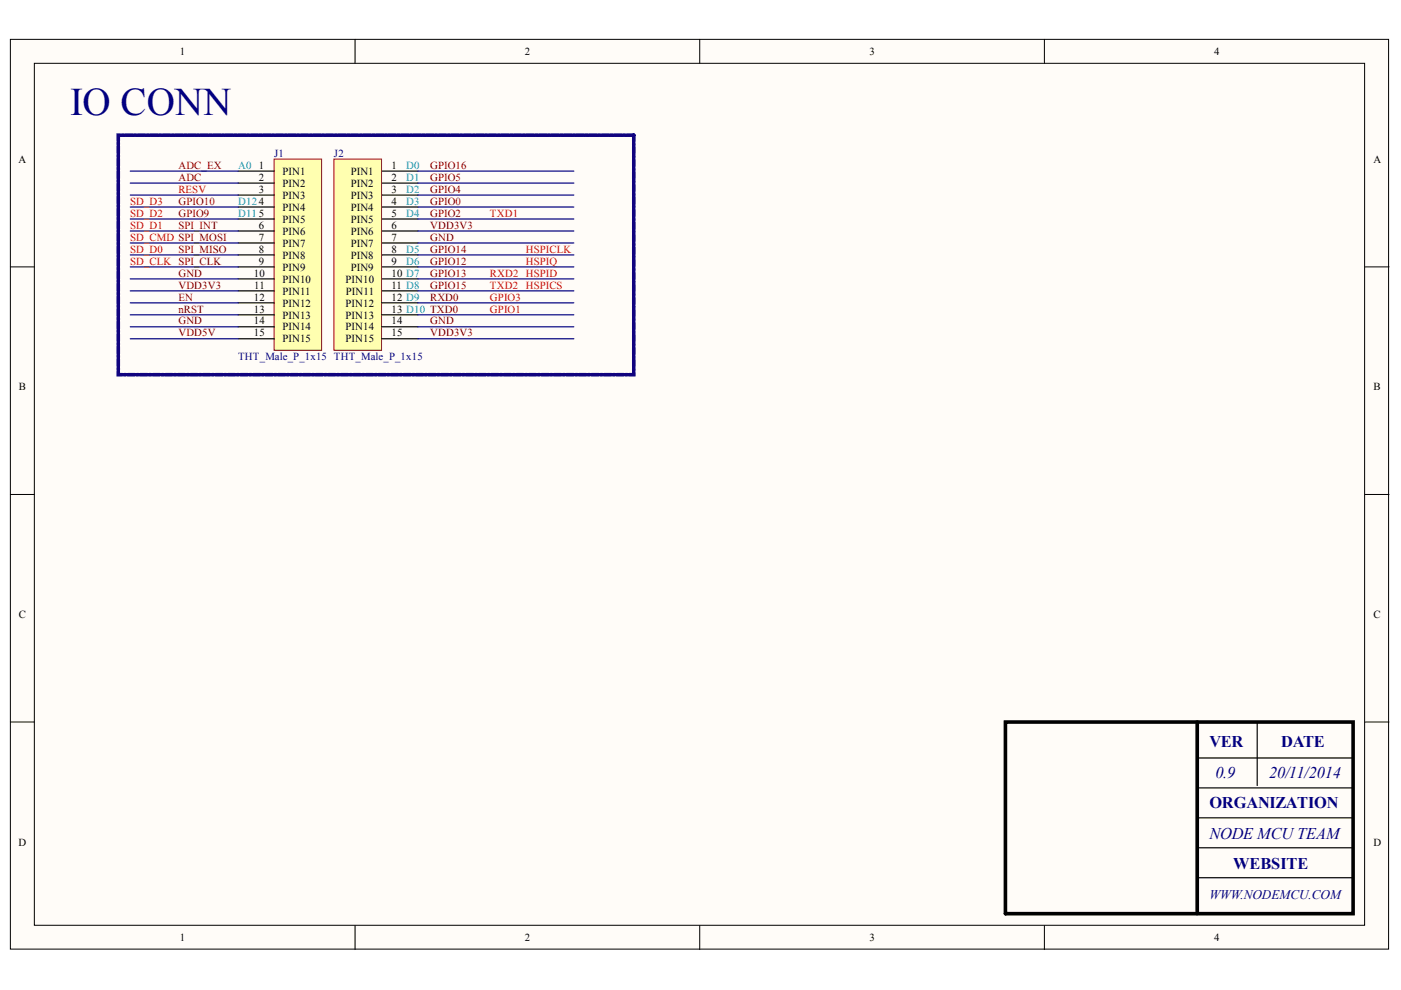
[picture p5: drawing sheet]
<svg xmlns="http://www.w3.org/2000/svg" width="297mm" height="210mm" viewBox="0 0 297 210" stroke-linecap="round" stroke-linejoin="round" font-family="sans-serif">
<defs><g id="words">
<text font-size="8.3" fill="#000080" x="14.9" y="24.3">IO CONN</text>
<g font-size="3.5" fill="#000080">
<text x="256.4" y="158.4">VER</text>
<text x="271.6" y="158.4">DATE</text>
<text x="257.7" y="164.9">0.9</text>
<text x="269.1" y="164.9">20/11/2014</text>
<text x="256.4" y="171.4">ORGANIZATION</text>
<text x="256.4" y="177.8">NODE MCUTEAM</text>
<text x="261.5" y="184.3">WEBSITE</text>
</g>
<text font-size="2.8" fill="#000080" x="256.4" y="190.6">WWW.NODEMCU.COM</text>
<g font-size="2.3">
<text x="38.2" y="11.7">1</text>
<text x="111.2" y="11.7">2</text>
<text x="184.3" y="11.7">3</text>
<text x="257.4" y="11.7">4</text>
<text x="3.9" y="34.5">A</text>
<text x="54.9" y="35.8">1</text>
<text x="83" y="35.8">1</text>
<text x="291.2" y="34.5">A</text>
<text x="54.9" y="38.3">2</text>
<text x="54.9" y="40.8">3</text>
<text x="59.9" y="37">PIN1</text>
<text x="59.9" y="39.6">PIN2</text>
<text x="74.4" y="37">PIN1</text>
<text x="74.4" y="39.6">PIN2</text>
<text x="83" y="38.3">2</text>
<text x="83" y="40.8">3</text>
<text x="54.9" y="46">5</text>
<text x="59.9" y="42.1">PIN3</text>
<text x="59.9" y="44.7">PIN4</text>
<text x="59.9" y="47.2">PIN5</text>
<text x="74.4" y="42.1">PIN3</text>
<text x="74.4" y="44.7">PIN4</text>
<text x="74.4" y="47.2">PIN5</text>
<text x="83" y="43.4">4</text>
<text x="83" y="46">5</text>
<text x="54.9" y="48.5">6</text>
<text x="54.9" y="51">7</text>
<text x="54.9" y="53.6">8</text>
<text x="59.9" y="49.8">PIN6</text>
<text x="59.9" y="52.3">PIN7</text>
<text x="74.4" y="49.8">PIN6</text>
<text x="74.4" y="52.3">PIN7</text>
<text x="83" y="48.5">6</text>
<text x="83" y="51">7</text>
<text x="83" y="53.6">8</text>
<text x="53.8" y="58.7">10</text>
<text x="54.9" y="56.1">9</text>
<text x="59.9" y="54.9">PIN8</text>
<text x="59.9" y="57.4">PIN9</text>
<text x="59.9" y="59.9">PIN10</text>
<text x="73.3" y="59.9">PIN10</text>
<text x="74.4" y="54.9">PIN8</text>
<text x="74.4" y="57.4">PIN9</text>
<text x="83" y="56.1">9</text>
<text x="83" y="58.7">10 D7</text>
<text x="53.8" y="63.7">12</text>
<text x="53.9" y="61.2">11</text>
<text x="59.9" y="62.5">PIN11</text>
<text x="59.9" y="65">PIN12</text>
<text x="73.3" y="65">PIN12</text>
<text x="73.3" y="62.5">PIN11</text>
<text x="83" y="61.2">11 D8</text>
<text x="83" y="63.7">12 D9</text>
<text x="53.8" y="66.3">13</text>
<text x="53.8" y="68.8">14</text>
<text x="53.8" y="71.3">15</text>
<text x="59.9" y="67.5">PIN13</text>
<text x="59.9" y="70.1">PIN14</text>
<text x="73.3" y="67.5">PIN13</text>
<text x="73.3" y="70.1">PIN14</text>
<text x="83" y="66.3">13 D10 TXD0</text>
<text x="83" y="68.8">14</text>
<text x="83" y="71.3">15</text>
<text x="59.9" y="72.6">PIN15</text>
<text x="73.3" y="72.6">PIN15</text>
<text x="4" y="82.7">B</text>
<text x="291.2" y="82.7">B</text>
<text x="4" y="131">C</text>
<text x="291.2" y="131">C</text>
<text x="3.9" y="179.3">D</text>
<text x="291.2" y="179.3">D</text>
<text x="38.2" y="199.6">1</text>
<text x="111.2" y="199.6">2</text>
<text x="184.3" y="199.6">3</text>
<text x="257.4" y="199.6">4</text>
</g>
<g font-size="2.3" fill="#800000">
<text x="37.8" y="35.8">ADC_EX</text>
<text x="91.2" y="35.8">GPIO16</text>
<text x="37.8" y="38.3">ADC</text>
<text x="91.2" y="40.8">GPIO4</text>
<text x="91.2" y="38.3">GPIO5</text>
<text x="37.8" y="43.4">GPIO10</text>
<text x="37.8" y="46">GPIO9</text>
<text x="91.2" y="43.4">GPIO0</text>
<text x="91.2" y="46">GPIO2</text>
<text x="37.8" y="48.5">SPI_INT</text>
<text x="37.8" y="53.6">SPI_MISO</text>
<text x="91.2" y="53.6">GPIO14</text>
<text x="91.2" y="48.5">VDD3V3</text>
<text x="91.2" y="51">GND</text>
<text x="37.8" y="58.7">GND</text>
<text x="91.2" y="56.1">GPIO12</text>
<text x="91.2" y="58.7">GPIO13</text>
<text x="37.8" y="63.7">EN</text>
<text x="37.8" y="61.2">VDD3V3</text>
<text x="91.2" y="61.2">GPIO15</text>
<text x="91.2" y="63.7">RXD0</text>
<text x="37.8" y="66.3">nRST</text>
<text x="37.8" y="71.3">VDD5V</text>
<text x="37.8" y="68.8">GND</text>
<text x="91.2" y="71.3">VDD3V3</text>
<text x="91.2" y="68.8">GND</text>
</g>
<g font-size="2.3" fill="#009cca">
<text x="50.5" y="35.8">A0</text>
<text x="86.1" y="35.8">D0</text>
<text x="86.1" y="38.3">D1</text>
<text x="86.1" y="40.8">D2</text>
<text x="50.5" y="43.4">D124</text>
<text x="50.5" y="46">D11</text>
<text x="86.1" y="43.4">D3</text>
<text x="86.1" y="46">D4</text>
<text x="86.1" y="53.6">D5</text>
<text x="86.1" y="56.1">D6</text>
</g>
<g font-size="2.3" fill="#000080">
<text x="58.1" y="33.2">J1</text>
<text x="70.8" y="33.2">J2</text>
<text x="50.5" y="76.4">THT_Male_P_1x15 THT_Male_P_1x15</text>
</g>
<g font-size="2.3" fill="#f00">
<text x="37.8" y="40.8">RESV</text>
<text x="27.6" y="43.4">SD_D3</text>
<text x="27.6" y="46">SD_D2</text>
<text x="103.9" y="46">TXD1</text>
<text x="27.6" y="53.6">SD_D0</text>
<text x="27.6" y="51">SD_CMD SPI_MOSI</text>
<text x="27.6" y="48.5">SD_D1</text>
<text x="111.5" y="53.6">HSPICLK</text>
<text x="27.6" y="56.1">SD_CLK SPI_CLK</text>
<text x="103.9" y="58.7">RXD2 HSPID</text>
<text x="111.5" y="56.1">HSPIQ</text>
<text x="103.9" y="61.2">TXD2</text>
<text x="103.9" y="63.7">GPIO3</text>
<text x="111.5" y="61.2">HSPICS</text>
<text x="103.9" y="66.3">GPIO1</text>
</g>
</g></defs>
<g fill="#fffcf8" stroke="#000" stroke-width=".21">
<path d="M2.2 8.3h292.2v192.9h-292.2z"/>
<path d="M7.3 13.4h282v182.8h-282z"/>
</g>
<path d="M75.3 8.3v5.1M148.4 8.3v5.1M221.4 8.3v5.1M2.2 56.6h5.1M289.4 56.6h5.1M2.2 104.8h5.1M289.4 104.8h5.1M2.2 153.1h5.1M289.4 153.1h5.1M75.3 196.3v5M148.4 196.3v5M221.4 196.3v5" fill="none" stroke="#000" stroke-width=".21"/>
<path d="M58.1 33.7h10.1v40.6h-10.1z" fill="#ffffb0" stroke="#800000" stroke-width=".21"/>
<g fill="none" stroke="#000" stroke-width=".25">
<path d="M50.5 36.3h7.6M50.5 38.8h7.6M50.5 41.4h7.6M50.5 43.9h7.6M50.5 46.4h7.6M50.5 49h7.6M50.5 51.5h7.6M50.5 54.1h7.6M50.5 56.6h7.6M50.5 59.1h7.6M50.5 61.7h7.6M50.5 64.2h7.6"/>
<path d="M50.5 66.8h7.6M50.5 69.3h7.6M50.5 71.8h7.6"/>
</g>
<path d="M70.8 33.7h10.1v40.6h-10.1z" fill="#ffffb0" stroke="#800000" stroke-width=".21"/>
<g fill="none" stroke="#000" stroke-width=".25">
<path d="M81 36.3h7.6M81 38.8h7.6M81 41.4h7.6M81 43.9h7.6M81 46.4h7.6M81 49h7.6M81 51.5h7.6M81 54.1h7.6M81 56.6h7.6M81 59.1h7.6M81 61.7h7.6M81 64.2h7.6"/>
<path d="M81 66.8h7.6M81 69.3h7.6M81 71.8h7.6M266.5 153.1v13.4M253.8 160.7h33.1M253.8 167.1h33.1M253.8 173.4h33.1M253.8 179.8h33.1M253.8 186.1h33.1"/>
</g>
<path d="M213.2 153.1h73.7v40.6h-73.7zM253.8 153.1v40.6" fill="none" stroke="#000" stroke-width=".76"/>
<path d="M134.4 28.7h-109.3v50.7h109.3v-50.7" fill="none" stroke="#11037f" stroke-width=".76" stroke-dasharray="1.5 .4 .4 .4"/>
<g fill="none" stroke="#000080" stroke-width=".25">
<path d="M27.6 36.3h22.9M27.6 38.8h22.9M88.6 36.3h33.1M88.6 38.8h33.1M27.6 59.1h22.9M27.6 54.1h22.9M27.6 56.6h22.9M27.6 43.9h22.9M27.6 46.4h22.9M27.6 41.4h22.9M27.6 49h22.9M27.6 51.5h22.9"/>
<path d="M88.6 59.1h33.1M88.6 54.1h33.1M88.6 56.6h33.1M88.6 43.9h33.1M88.6 46.4h33.1M88.6 41.4h33.1M88.6 49h33.1M88.6 51.5h33.1M27.6 64.2h22.9M27.6 66.8h22.9M27.6 69.3h22.9M27.6 71.8h22.9"/>
<path d="M27.6 61.7h22.9M88.6 64.2h33.1M88.6 66.8h33.1M88.6 69.3h33.1M88.6 71.8h33.1M88.6 61.7h33.1"/>
</g>
<use href="#words"/>
</svg>
